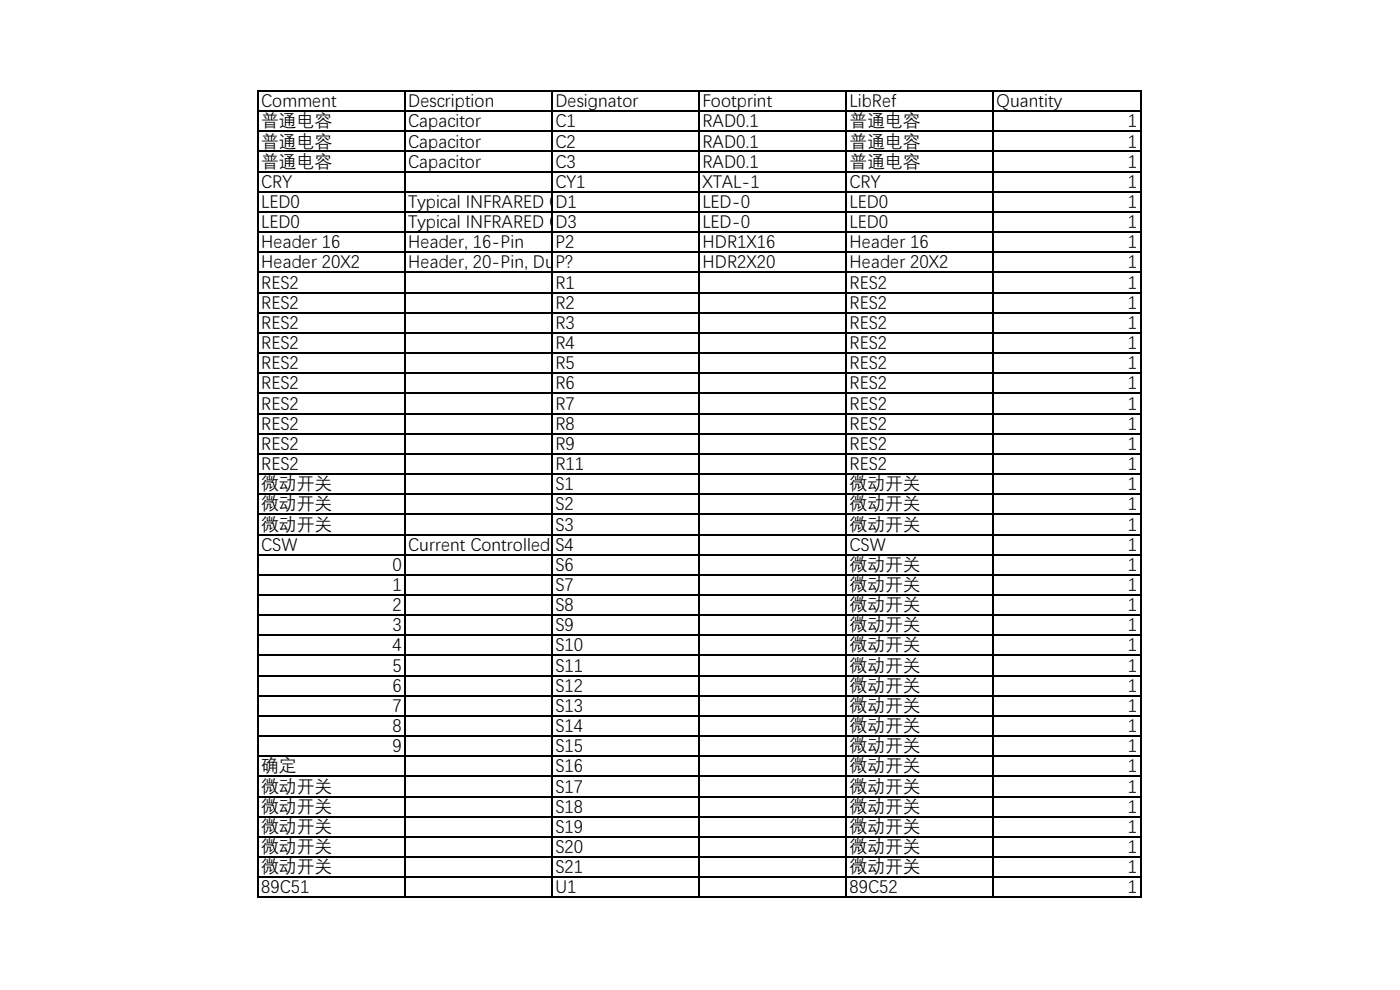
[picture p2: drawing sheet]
<svg xmlns="http://www.w3.org/2000/svg" width="297mm" height="210mm" viewBox="0 0 297 210" stroke-linecap="round" stroke-linejoin="round" font-family="sans-serif">
<defs><g id="words">
<g font-size="3.8">
<text x="55.4" y="22.5">Comment</text>
<text x="86.6" y="22.5">Description</text>
<text x="117.8" y="22.5">Designator</text>
<text x="149" y="22.5">Footprint</text>
<text x="180.2" y="22.5">LibRef</text>
<text x="211.4" y="22.5">Quantity</text>
<text x="55.4" y="26.8">普通电容</text>
<text x="86.6" y="26.8">Capacitor</text>
<text x="117.8" y="26.8">C1</text>
<text x="149" y="26.8">RAD0.1</text>
<text x="180.2" y="26.8">普通电容</text>
<text x="239.3" y="26.8">1</text>
<text x="55.4" y="31.1">普通电容</text>
<text x="55.4" y="35.4">普通电容</text>
<text x="86.6" y="31.1">Capacitor</text>
<text x="86.6" y="35.4">Capacitor</text>
<text x="117.8" y="31.1">C2</text>
<text x="117.8" y="35.4">C3</text>
<text x="149" y="31.1">RAD0.1</text>
<text x="149" y="35.4">RAD0.1</text>
<text x="180.2" y="31.1">普通电容</text>
<text x="180.2" y="35.4">普通电容</text>
<text x="239.3" y="31.1">1</text>
<text x="239.3" y="35.4">1</text>
<text x="55.4" y="39.6">CRY</text>
<text x="117.8" y="39.6">CY1</text>
<text x="149" y="39.6">XTAL-1</text>
<text x="180.2" y="39.6">CRY</text>
<text x="239.3" y="39.6">1</text>
<text x="55.4" y="43.9">LED0</text>
<text x="86.6" y="43.9">Typical INFRARED GaAs LED</text>
<text x="117.8" y="43.9">D1</text>
<text x="149" y="43.9">LED-0</text>
<text x="180.2" y="43.9">LED0</text>
<text x="239.3" y="43.9">1</text>
<text x="55.4" y="48.2">LED0</text>
<text x="55.4" y="52.5">Header 16</text>
<text x="86.6" y="48.2">Typical INFRARED GaAs LED</text>
<text x="86.6" y="52.5">Header, 16-Pin</text>
<text x="117.8" y="48.2">D3</text>
<text x="117.8" y="52.5">P2</text>
<text x="149" y="48.2">LED-0</text>
<text x="149" y="52.5">HDR1X16</text>
<text x="180.2" y="48.2">LED0</text>
<text x="180.2" y="52.5">Header 16</text>
<text x="239.3" y="48.2">1</text>
<text x="239.3" y="52.5">1</text>
<text x="55.4" y="56.7">Header 20X2</text>
<text x="86.6" y="56.7">Header, 20-Pin, Dual row</text>
<text x="117.8" y="56.7">P?</text>
<text x="149" y="56.7">HDR2X20</text>
<text x="180.2" y="56.7">Header 20X2</text>
<text x="239.3" y="56.7">1</text>
<text x="55.4" y="61">RES2</text>
<text x="55.4" y="65.3">RES2</text>
<text x="117.8" y="61">R1</text>
<text x="117.8" y="65.3">R2</text>
<text x="180.2" y="61">RES2</text>
<text x="180.2" y="65.3">RES2</text>
<text x="239.3" y="61">1</text>
<text x="239.3" y="65.3">1</text>
<text x="55.4" y="69.6">RES2</text>
<text x="117.8" y="69.6">R3</text>
<text x="180.2" y="69.6">RES2</text>
<text x="239.3" y="69.6">1</text>
<text x="55.4" y="73.8">RES2</text>
<text x="117.8" y="73.8">R4</text>
<text x="180.2" y="73.8">RES2</text>
<text x="239.3" y="73.8">1</text>
<text x="55.4" y="78.1">RES2</text>
<text x="55.4" y="82.4">RES2</text>
<text x="117.8" y="78.1">R5</text>
<text x="117.8" y="82.4">R6</text>
<text x="180.2" y="78.1">RES2</text>
<text x="180.2" y="82.4">RES2</text>
<text x="239.3" y="78.1">1</text>
<text x="239.3" y="82.4">1</text>
<text x="55.4" y="86.7">RES2</text>
<text x="117.8" y="86.7">R7</text>
<text x="180.2" y="86.7">RES2</text>
<text x="239.3" y="86.7">1</text>
<text x="55.4" y="90.9">RES2</text>
<text x="55.4" y="95.2">RES2</text>
<text x="117.8" y="90.9">R8</text>
<text x="117.8" y="95.2">R9</text>
<text x="180.2" y="90.9">RES2</text>
<text x="180.2" y="95.2">RES2</text>
<text x="239.3" y="90.9">1</text>
<text x="239.3" y="95.2">1</text>
<text x="55.4" y="99.5">RES2</text>
<text x="117.8" y="99.5">R11</text>
<text x="180.2" y="99.5">RES2</text>
<text x="239.3" y="99.5">1</text>
<text x="55.4" y="103.8">微动开关</text>
<text x="117.8" y="103.8">S1</text>
<text x="180.2" y="103.8">微动开关</text>
<text x="239.3" y="103.8">1</text>
<text x="55.4" y="108.1">微动开关</text>
<text x="55.4" y="112.3">微动开关</text>
<text x="117.8" y="108.1">S2</text>
<text x="117.8" y="112.3">S3</text>
<text x="180.2" y="108.1">微动开关</text>
<text x="180.2" y="112.3">微动开关</text>
<text x="239.3" y="108.1">1</text>
<text x="239.3" y="112.3">1</text>
<text x="55.4" y="116.6">CSW</text>
<text x="86.6" y="116.6">Current Controlled Switch</text>
<text x="119.8" y="116.6">4</text>
<text x="180.2" y="116.6">CSW</text>
<text x="239.3" y="116.6">1</text>
<text x="83.3" y="120.9">0</text>
<text x="83.3" y="125.2">1</text>
<text x="117.8" y="120.9">S6</text>
<text x="117.8" y="125.2">S7</text>
<text x="180.2" y="120.9">微动开关</text>
<text x="180.2" y="125.2">微动开关</text>
<text x="239.3" y="120.9">1</text>
<text x="239.3" y="125.2">1</text>
<text x="83.3" y="129.4">2</text>
<text x="117.8" y="129.4">S8</text>
<text x="180.2" y="129.4">微动开关</text>
<text x="239.3" y="129.4">1</text>
<text x="83.3" y="133.7">3</text>
<text x="83.3" y="138">4</text>
<text x="117.8" y="133.7">S9</text>
<text x="117.8" y="138">S10</text>
<text x="180.2" y="133.7">微动开关</text>
<text x="180.2" y="138">微动开关</text>
<text x="239.3" y="133.7">1</text>
<text x="239.3" y="138">1</text>
<text x="83.3" y="142.3">5</text>
<text x="117.8" y="142.3">S11</text>
<text x="180.2" y="142.3">微动开关</text>
<text x="239.3" y="142.3">1</text>
<text x="83.3" y="146.5">6</text>
<text x="117.8" y="146.5">S12</text>
<text x="180.2" y="146.5">微动开关</text>
<text x="239.3" y="146.5">1</text>
<text x="83.3" y="150.8">7</text>
<text x="83.3" y="155.1">8</text>
<text x="117.8" y="150.8">S13</text>
<text x="117.8" y="155.1">S14</text>
<text x="180.2" y="150.8">微动开关</text>
<text x="180.2" y="155.1">微动开关</text>
<text x="239.3" y="150.8">1</text>
<text x="239.3" y="155.1">1</text>
<text x="83.3" y="159.4">9</text>
<text x="117.8" y="159.4">S15</text>
<text x="180.2" y="159.4">微动开关</text>
<text x="239.3" y="159.4">1</text>
<text x="55.4" y="163.7">确定</text>
<text x="55.4" y="167.9">微动开关</text>
<text x="117.8" y="163.7">S16</text>
<text x="117.8" y="167.9">S17</text>
<text x="180.2" y="163.7">微动开关</text>
<text x="180.2" y="167.9">微动开关</text>
<text x="239.3" y="163.7">1</text>
<text x="239.3" y="167.9">1</text>
<text x="55.4" y="172.2">微动开关</text>
<text x="117.8" y="172.2">S18</text>
<text x="180.2" y="172.2">微动开关</text>
<text x="239.3" y="172.2">1</text>
<text x="55.4" y="176.5">微动开关</text>
<text x="117.8" y="176.5">S19</text>
<text x="180.2" y="176.5">微动开关</text>
<text x="239.3" y="176.5">1</text>
<text x="55.4" y="180.8">微动开关</text>
<text x="55.4" y="185">微动开关</text>
<text x="117.8" y="180.8">S20</text>
<text x="117.8" y="185">S21</text>
<text x="180.2" y="180.8">微动开关</text>
<text x="180.2" y="185">微动开关</text>
<text x="239.3" y="180.8">1</text>
<text x="239.3" y="185">1</text>
<text x="55.4" y="189.3">89C51</text>
<text x="117.8" y="189.3">U1</text>
<text x="180.2" y="189.3">89C52</text>
<text x="239.3" y="189.3">1</text>
</g>
</g></defs>
<g fill="none" stroke="#000" stroke-width=".34">
<path d="M54.7 19.1v171.4M54.9 19.3h187.2M85.9 19.5v171M117.2 19.5v171M148.4 19.5v171M179.6 19.5v171M210.8 19.5v171M242 19.5v171M54.9 23.6h187.2M54.9 27.9h187.2M54.9 32.1h187.2M54.9 36.4h187.2"/>
<path d="M54.9 40.7h187.2M54.9 45h187.2M54.9 49.2h187.2M54.9 53.5h187.2M54.9 57.8h187.2M54.9 62.1h187.2M54.9 66.3h187.2M54.9 70.6h187.2M54.9 74.9h187.2M54.9 79.2h187.2M54.9 83.5h187.2M54.9 87.7h187.2"/>
<path d="M54.9 92h187.2M54.9 96.3h187.2M54.9 100.6h187.2M54.9 104.8h187.2M54.9 109.1h187.2M54.9 113.4h187.2M54.9 117.7h187.2M54.9 121.9h187.2M54.9 126.2h187.2M54.9 130.5h187.2M54.9 134.8h187.2M54.9 139h187.2"/>
<path d="M54.9 143.3h187.2M54.9 147.6h187.2M54.9 151.9h187.2M54.9 156.2h187.2M54.9 160.4h187.2M54.9 164.7h187.2M54.9 169h187.2M54.9 173.3h187.2M54.9 177.5h187.2M54.9 181.8h187.2M54.9 186.1h187.2M54.9 190.4h187.2"/>
</g>
<use href="#words"/>
</svg>
